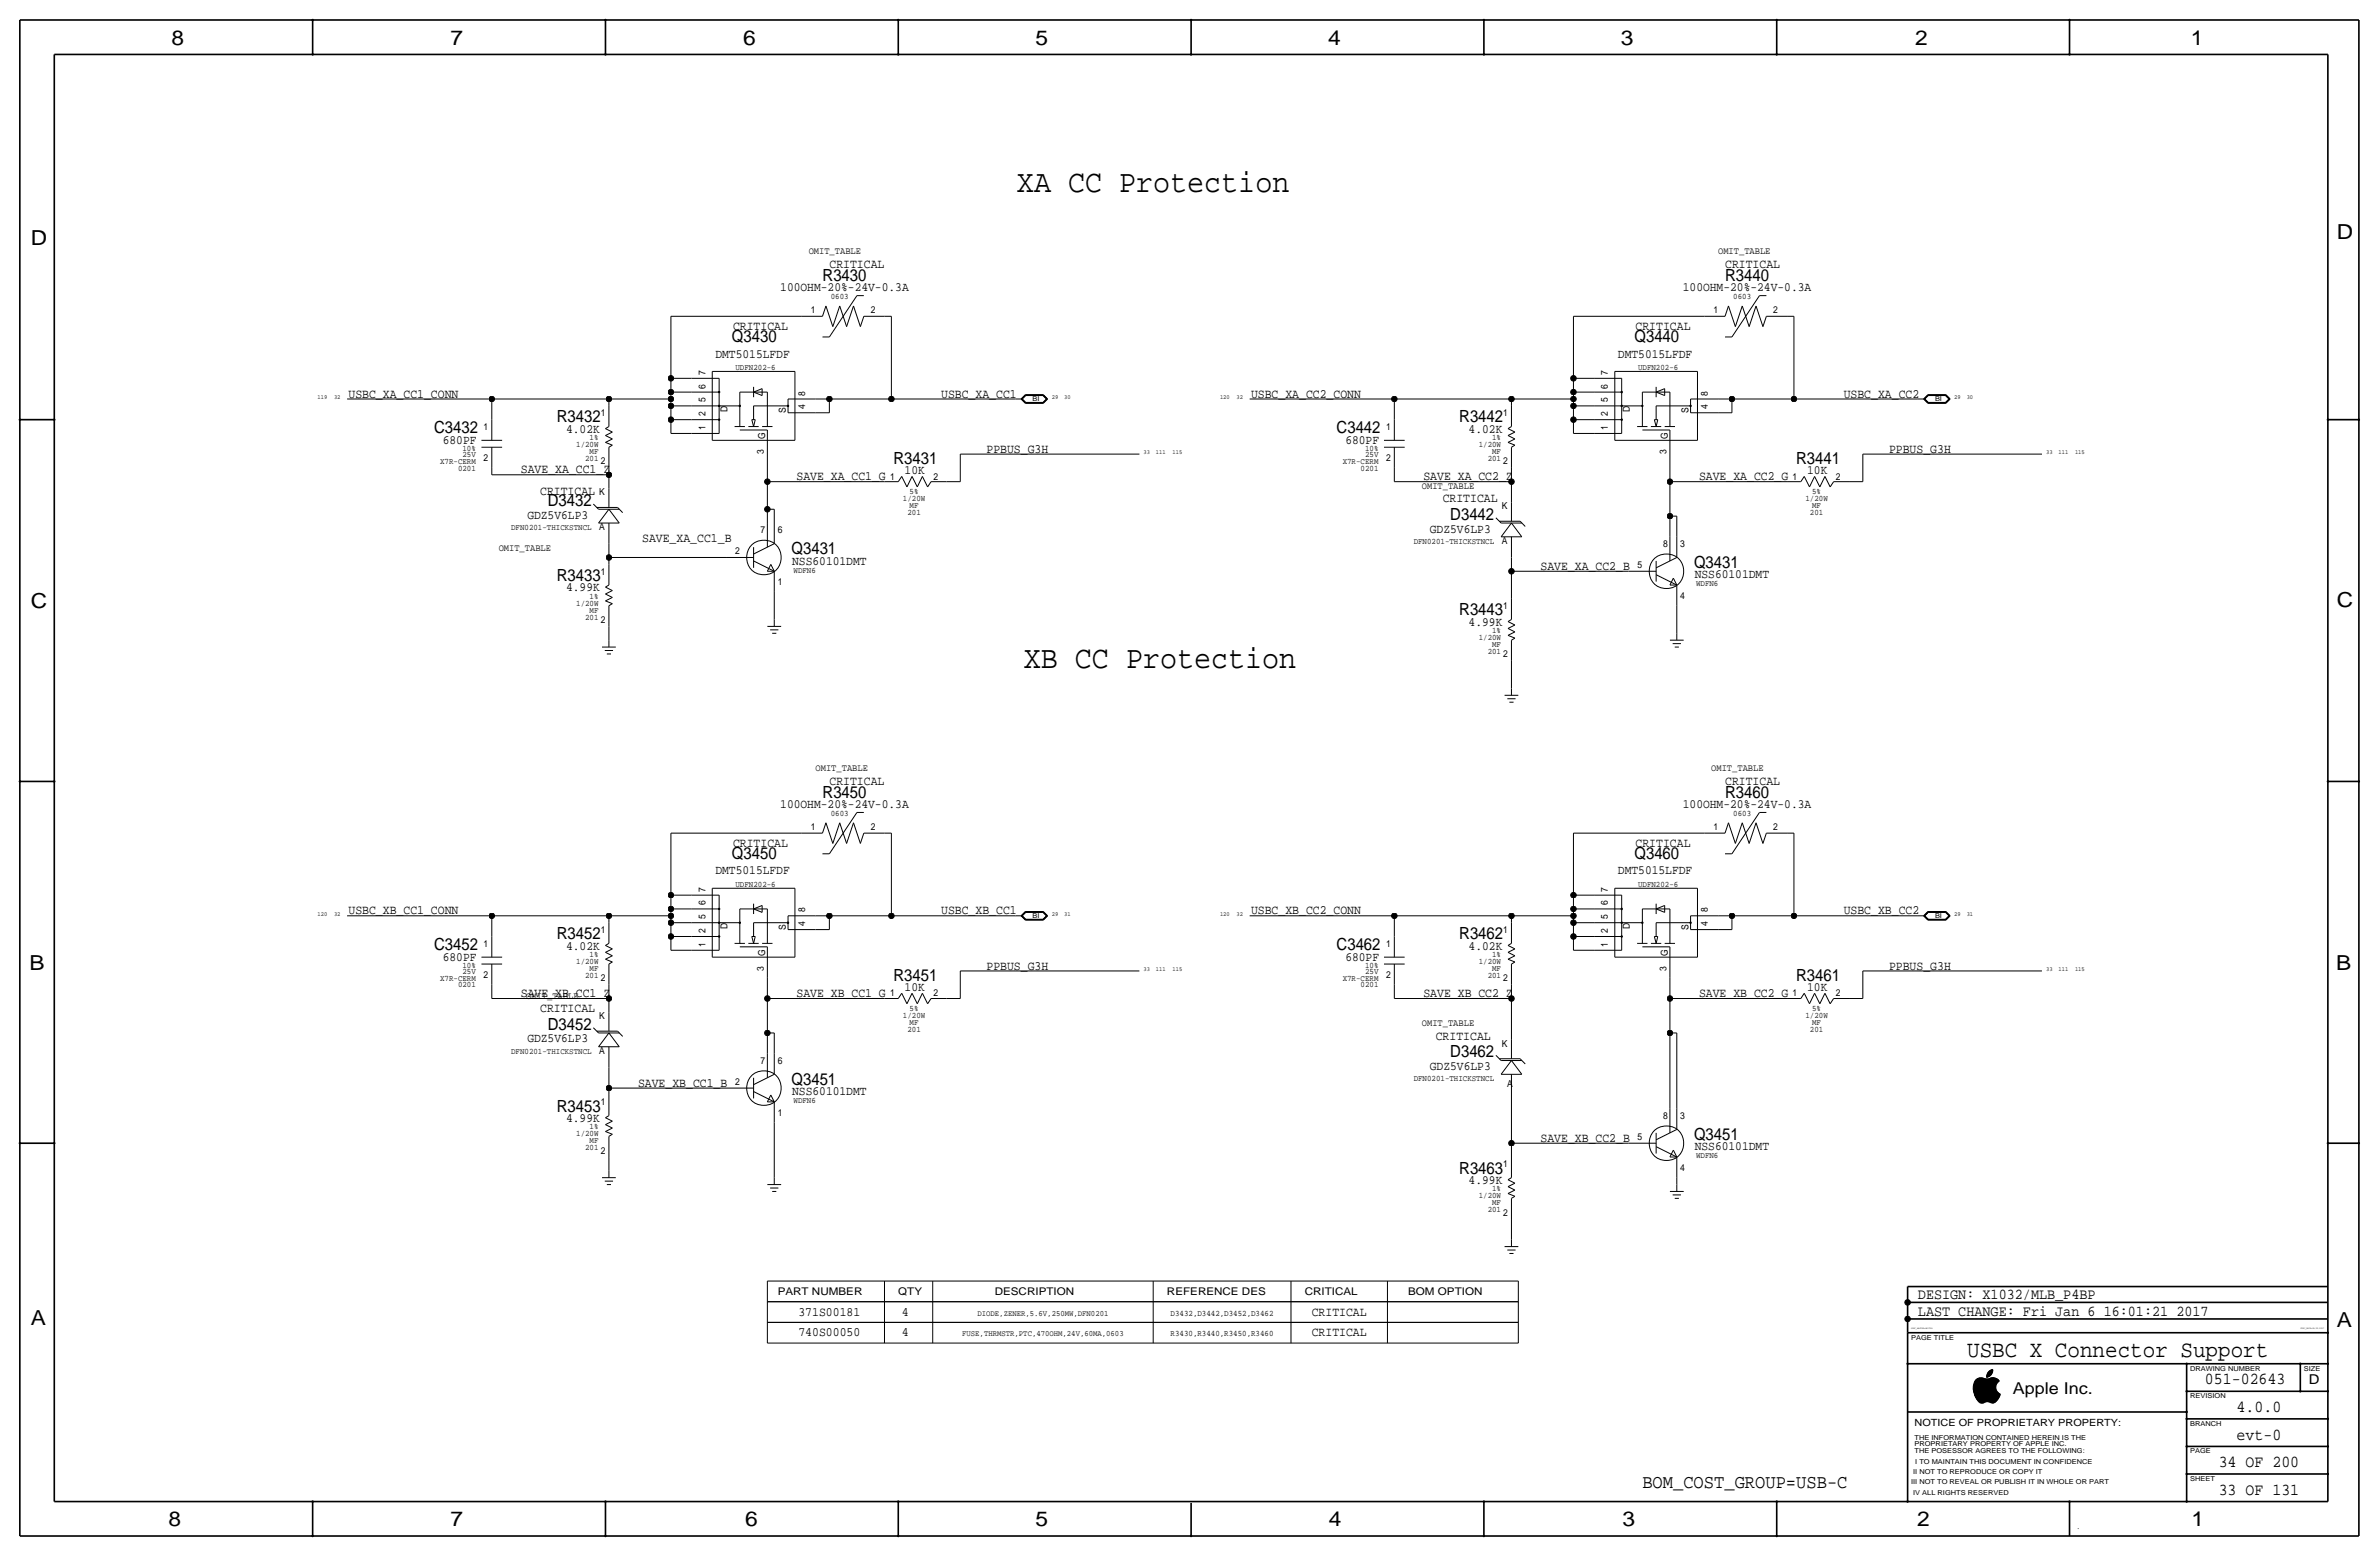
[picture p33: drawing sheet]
<svg xmlns="http://www.w3.org/2000/svg" width="877mm" height="574mm" viewBox="0 0 877 574" stroke-linecap="round" stroke-linejoin="round" font-family="sans-serif">
<defs><g id="words">
<g font-size="11.7">
<text x="374.9" y="70.9">XA CC Protection</text>
<text x="377.5" y="246.1">XB CC Protection</text>
</g>
<text font-size="8.6" x="725.2" y="500.1">USBC X Connector Support</text>
<g font-size="7.6">
<text x="63.2" y="16.5">8</text>
<text x="166.1" y="16.5">7</text>
<text x="274" y="16.5">6</text>
<text x="381.7" y="16.5">5</text>
<text x="489.7" y="16.5">4</text>
<text x="597.6" y="16.5">3</text>
<text x="706.1" y="16.5">2</text>
<text x="807.7" y="16.5">1</text>
<text x="861.5" y="88.1">D</text>
<text x="11.4" y="90.4">D</text>
<text x="11.4" y="224.3">C</text>
<text x="861.5" y="223.8">C</text>
<text x="10.8" y="357.6">B</text>
<text x="861.3" y="357.4">B</text>
<text x="11.3" y="488.4">A</text>
<text x="861.5" y="489.2">A</text>
<text x="62.2" y="562.6">8</text>
<text x="166" y="562.6">7</text>
<text x="274.8" y="562.6">6</text>
<text x="381.7" y="562.6">5</text>
<text x="489.9" y="562.6">4</text>
<text x="598.1" y="562.6">3</text>
<text x="706.8" y="562.6">2</text>
<text x="807.9" y="562.6">1</text>
</g>
<text font-size="7.1" x="605.5" y="548.4">BOM_COST_GROUP=USB-C</text>
<g font-size="6.2">
<text x="303.3" y="103.6">R3430</text>
<text x="636" y="103.6">R3440</text>
<text x="269.8" y="126">Q3430</text>
<text x="602.6" y="126">Q3440</text>
<text x="205.2" y="155.7">R3432</text>
<text x="538" y="155.7">R3442</text>
<text x="160" y="159.8">C3432</text>
<text x="492.8" y="159.8">C3442</text>
<text x="329.4" y="171.2">R3431</text>
<text x="662.2" y="171.2">R3441</text>
<text x="201.9" y="186.4">D3432</text>
<text x="534.7" y="191.5">D3442</text>
<text x="291.8" y="204.2">Q3431</text>
<text x="624.5" y="209.3">Q3431</text>
<text x="205.2" y="214.1">R3433</text>
<text x="538" y="226.8">R3443</text>
<text x="303.3" y="294.1">R3450</text>
<text x="636" y="294.1">R3460</text>
<text x="269.8" y="316.5">Q3450</text>
<text x="602.6" y="316.5">Q3460</text>
<text x="205.2" y="346.2">R3452</text>
<text x="538" y="346.2">R3462</text>
<text x="160" y="350.3">C3452</text>
<text x="492.8" y="350.3">C3462</text>
<text x="329.4" y="361.7">R3451</text>
<text x="662.2" y="361.7">R3461</text>
<text x="201.9" y="379.5">D3452</text>
<text x="534.7" y="389.6">D3462</text>
<text x="291.8" y="399.8">Q3451</text>
<text x="205.2" y="409.7">R3453</text>
<text x="624.5" y="420.1">Q3451</text>
<text x="538" y="432.6">R3463</text>
<text x="812.9" y="510.3">051-02643</text>
<text x="824.6" y="520.4">4.0.0</text>
<text x="824.6" y="530.6">evt-0</text>
<text x="818" y="540.8">34 OF 200</text>
<text x="818" y="550.9">33 OF 131</text>
</g>
<text font-size="6" x="742.1" y="513.9">Apple Inc.</text>
<g font-size="5.6">
<text x="707.1" y="478.8">DESIGN: X1032/MLB_P4BP</text>
<text x="707.1" y="484.9">LAST CHANGE: Fri Jan 6 16:01:21 2017</text>
</g>
<text font-size="5" x="851.2" y="510.3">D</text>
<g font-size="4.7">
<text x="305.8" y="98.8">CRITICAL</text>
<text x="636" y="98.8">CRITICAL</text>
<text x="287.7" y="107.2">100OHM-20%-24V-0.3A</text>
<text x="620.4" y="107.2">100OHM-20%-24V-0.3A</text>
<text x="270.2" y="121.7">CRITICAL</text>
<text x="603" y="121.7">CRITICAL</text>
<text x="263.7" y="131.8">DMT5015LFDF</text>
<text x="596.5" y="131.8">DMT5015LFDF</text>
<text x="128.5" y="146.6">USBC_XA_CC1_CONN</text>
<text x="347" y="146.6">USBC_XA_CC1</text>
<text x="461.2" y="146.6">USBC_XA_CC2_CONN</text>
<text x="679.7" y="146.6">USBC_XA_CC2</text>
<text x="208.7" y="159.5">4.02K</text>
<text x="541.5" y="159.5">4.02K</text>
<text x="163.2" y="163.6">680PF</text>
<text x="363.7" y="166.9">PPBUS_G3H</text>
<text x="496" y="163.6">680PF</text>
<text x="696.4" y="166.9">PPBUS_G3H</text>
<text x="192" y="174.5">SAVE_XA_CC1_Z</text>
<text x="293.6" y="177">SAVE_XA_CC1_G</text>
<text x="333.5" y="174.8">10K</text>
<text x="524.8" y="177">SAVE_XA_CC2_Z</text>
<text x="626.4" y="177">SAVE_XA_CC2_G</text>
<text x="666.3" y="174.8">10K</text>
<text x="199.1" y="182.6">CRITICAL</text>
<text x="531.9" y="185.2">CRITICAL</text>
<text x="194.4" y="191.2">GDZ5V6LP3</text>
<text x="527.2" y="196.3">GDZ5V6LP3</text>
<text x="236.7" y="199.9">SAVE_XA_CC1_B</text>
<text x="292" y="208.1">NSS60101DMT</text>
<text x="568" y="210.1">SAVE_XA_CC2_B</text>
<text x="624.8" y="213.2">NSS60101DMT</text>
<text x="208.7" y="217.9">4.99K</text>
<text x="541.5" y="230.6">4.99K</text>
<text x="305.8" y="289.3">CRITICAL</text>
<text x="636" y="289.3">CRITICAL</text>
<text x="287.7" y="297.7">100OHM-20%-24V-0.3A</text>
<text x="620.4" y="297.7">100OHM-20%-24V-0.3A</text>
<text x="270.2" y="312.2">CRITICAL</text>
<text x="603" y="312.2">CRITICAL</text>
<text x="263.7" y="322.3">DMT5015LFDF</text>
<text x="596.5" y="322.3">DMT5015LFDF</text>
<text x="128.5" y="337.1">USBC_XB_CC1_CONN</text>
<text x="347" y="337.1">USBC_XB_CC1</text>
<text x="461.2" y="337.1">USBC_XB_CC2_CONN</text>
<text x="679.7" y="337.1">USBC_XB_CC2</text>
<text x="208.7" y="350">4.02K</text>
<text x="541.5" y="350">4.02K</text>
<text x="163.2" y="354.1">680PF</text>
<text x="363.7" y="357.4">PPBUS_G3H</text>
<text x="496" y="354.1">680PF</text>
<text x="696.4" y="357.4">PPBUS_G3H</text>
<text x="333.5" y="365.3">10K</text>
<text x="666.3" y="365.3">10K</text>
<text x="192" y="367.5">SAVE_XB_CC1_Z</text>
<text x="293.6" y="367.5">SAVE_XB_CC1_G</text>
<text x="524.8" y="367.5">SAVE_XB_CC2_Z</text>
<text x="626.4" y="367.5">SAVE_XB_CC2_G</text>
<text x="199.1" y="373.1">CRITICAL</text>
<text x="529.3" y="383.3">CRITICAL</text>
<text x="194.4" y="384.3">GDZ5V6LP3</text>
<text x="527.2" y="394.4">GDZ5V6LP3</text>
<text x="235.2" y="400.6">SAVE_XB_CC1_B</text>
<text x="292" y="403.7">NSS60101DMT</text>
<text x="208.7" y="413.5">4.99K</text>
<text x="568" y="420.9">SAVE_XB_CC2_B</text>
<text x="624.8" y="424">NSS60101DMT</text>
<text x="541.5" y="436.4">4.99K</text>
<text x="294.4" y="484.9">371S00181</text>
<text x="332.4" y="484.9">4</text>
<text x="483.6" y="484.9">CRITICAL</text>
<text x="294.4" y="492.5">740S00050</text>
<text x="332.4" y="492.5">4</text>
<text x="483.6" y="492.5">CRITICAL</text>
</g>
<g font-size="3.9">
<text x="286.7" y="477.3">PART NUMBER</text>
<text x="331.2" y="477.3">QTY</text>
<text x="366.7" y="477.3">DESCRIPTION</text>
<text x="430.2" y="477.3">REFERENCE DES</text>
<text x="481" y="477.3">CRITICAL</text>
<text x="519.1" y="477.3">BOM OPTION</text>
</g>
<text font-size="3.7" x="705.8" y="525.5">NOTICE OF PROPRIETARY PROPERTY:</text>
<g font-size="3.6">
<text x="298.1" y="93.7">OMIT_TABLE</text>
<text x="633.4" y="93.7">OMIT_TABLE</text>
<text x="524.2" y="180.1">OMIT_TABLE</text>
<text x="183.8" y="202.9">OMIT_TABLE</text>
<text x="300.7" y="284.2">OMIT_TABLE</text>
<text x="630.9" y="284.2">OMIT_TABLE</text>
<text x="194" y="368">OMIT_TABLE</text>
<text x="524.2" y="378.2">OMIT_TABLE</text>
</g>
<g font-size="3.5">
<text x="298.9" y="115.3">1</text>
<text x="321" y="115.3">2</text>
<text x="631.7" y="115.3">1</text>
<text x="653.7" y="115.3">2</text>
<text x="260" y="143.3" transform="rotate(-90 260 143.3)">6</text>
<text x="260" y="138.2" transform="rotate(-90 260 138.2)">7</text>
<text x="592.8" y="143.3" transform="rotate(-90 592.8 143.3)">6</text>
<text x="592.8" y="138.2" transform="rotate(-90 592.8 138.2)">7</text>
<text x="260" y="148.3" transform="rotate(-90 260 148.3)">5</text>
<text x="296.9" y="145.8" transform="rotate(-90 296.9 145.8)">8</text>
<text x="592.8" y="148.3" transform="rotate(-90 592.8 148.3)">5</text>
<text x="629.6" y="145.8" transform="rotate(-90 629.6 145.8)">8</text>
<text x="221.5" y="153.4">1</text>
<text x="260" y="153.4" transform="rotate(-90 260 153.4)">2</text>
<text x="268.2" y="151.9" transform="rotate(-90 268.2 151.9)">D</text>
<text x="289.8" y="152.1" transform="rotate(-90 289.8 152.1)">S</text>
<text x="296.9" y="150.9" transform="rotate(-90 296.9 150.9)">4</text>
<text x="554.2" y="153.4">1</text>
<text x="592.8" y="153.4" transform="rotate(-90 592.8 153.4)">2</text>
<text x="600.9" y="151.9" transform="rotate(-90 600.9 151.9)">D</text>
<text x="622.5" y="152.1" transform="rotate(-90 622.5 152.1)">S</text>
<text x="629.6" y="150.9" transform="rotate(-90 629.6 150.9)">4</text>
<text x="178.3" y="158.5">1</text>
<text x="260" y="158.5" transform="rotate(-90 260 158.5)">1</text>
<text x="282.1" y="161.8" transform="rotate(-90 282.1 161.8)">G</text>
<text x="511" y="158.5">1</text>
<text x="592.8" y="158.5" transform="rotate(-90 592.8 158.5)">1</text>
<text x="614.9" y="161.8" transform="rotate(-90 614.9 161.8)">G</text>
<text x="281.6" y="167.4" transform="rotate(-90 281.6 167.4)">3</text>
<text x="614.4" y="167.4" transform="rotate(-90 614.4 167.4)">3</text>
<text x="178.3" y="169.9">2</text>
<text x="221.5" y="171.2">2</text>
<text x="511" y="169.9">2</text>
<text x="554.2" y="171.2">2</text>
<text x="328.1" y="176.8">1</text>
<text x="344.1" y="176.8">2</text>
<text x="660.9" y="176.8">1</text>
<text x="676.9" y="176.8">2</text>
<text x="220.9" y="182.6">K</text>
<text x="553.6" y="187.7">K</text>
<text x="220.9" y="195.3">A</text>
<text x="280.4" y="196.6">7</text>
<text x="286.7" y="196.6">6</text>
<text x="553.6" y="200.4">A</text>
<text x="613.1" y="201.7">8</text>
<text x="619.5" y="201.7">3</text>
<text x="271" y="204.2">2</text>
<text x="603.7" y="209.3">5</text>
<text x="221.5" y="211.8">1</text>
<text x="286.7" y="215.6">1</text>
<text x="619.5" y="220.7">4</text>
<text x="554.2" y="224.5">1</text>
<text x="221.5" y="229.6">2</text>
<text x="554.2" y="242.3">2</text>
<text x="298.9" y="305.8">1</text>
<text x="321" y="305.8">2</text>
<text x="631.7" y="305.8">1</text>
<text x="653.7" y="305.8">2</text>
<text x="260" y="328.7" transform="rotate(-90 260 328.7)">7</text>
<text x="592.8" y="328.7" transform="rotate(-90 592.8 328.7)">7</text>
<text x="260" y="333.8" transform="rotate(-90 260 333.8)">6</text>
<text x="592.8" y="333.8" transform="rotate(-90 592.8 333.8)">6</text>
<text x="260" y="338.8" transform="rotate(-90 260 338.8)">5</text>
<text x="296.9" y="341.4" transform="rotate(-90 296.9 341.4)">4</text>
<text x="296.9" y="336.3" transform="rotate(-90 296.9 336.3)">8</text>
<text x="592.8" y="338.8" transform="rotate(-90 592.8 338.8)">5</text>
<text x="629.6" y="341.4" transform="rotate(-90 629.6 341.4)">4</text>
<text x="629.6" y="336.3" transform="rotate(-90 629.6 336.3)">8</text>
<text x="221.5" y="343.9">1</text>
<text x="260" y="343.9" transform="rotate(-90 260 343.9)">2</text>
<text x="268.2" y="342.4" transform="rotate(-90 268.2 342.4)">D</text>
<text x="289.8" y="342.6" transform="rotate(-90 289.8 342.6)">S</text>
<text x="554.2" y="343.9">1</text>
<text x="592.8" y="343.9" transform="rotate(-90 592.8 343.9)">2</text>
<text x="600.9" y="342.4" transform="rotate(-90 600.9 342.4)">D</text>
<text x="622.5" y="342.6" transform="rotate(-90 622.5 342.6)">S</text>
<text x="178.3" y="349">1</text>
<text x="260" y="349" transform="rotate(-90 260 349)">1</text>
<text x="282.1" y="352.3" transform="rotate(-90 282.1 352.3)">G</text>
<text x="511" y="349">1</text>
<text x="592.8" y="349" transform="rotate(-90 592.8 349)">1</text>
<text x="614.9" y="352.3" transform="rotate(-90 614.9 352.3)">G</text>
<text x="281.6" y="357.9" transform="rotate(-90 281.6 357.9)">3</text>
<text x="614.4" y="357.9" transform="rotate(-90 614.4 357.9)">3</text>
<text x="178.3" y="360.4">2</text>
<text x="221.5" y="361.7">2</text>
<text x="511" y="360.4">2</text>
<text x="554.2" y="361.7">2</text>
<text x="328.1" y="367.3">1</text>
<text x="344.1" y="367.3">2</text>
<text x="660.9" y="367.3">1</text>
<text x="676.9" y="367.3">2</text>
<text x="220.9" y="375.7">K</text>
<text x="220.9" y="388.4">A</text>
<text x="553.6" y="385.8">K</text>
<text x="280.4" y="392.2">7</text>
<text x="286.7" y="392.2">6</text>
<text x="271" y="399.8">2</text>
<text x="555.7" y="400.6">A</text>
<text x="221.5" y="407.4">1</text>
<text x="286.7" y="411.2">1</text>
<text x="613.1" y="412.5">8</text>
<text x="619.5" y="412.5">3</text>
<text x="221.5" y="425.2">2</text>
<text x="603.7" y="420.1">5</text>
<text x="554.2" y="430.3">1</text>
<text x="619.5" y="431.5">4</text>
<text x="554.2" y="448.1">2</text>
</g>
<g font-size="3.1">
<text x="306.3" y="110.2">0603</text>
<text x="639" y="110.2">0603</text>
<text x="271.2" y="136.4">UDFN202-6</text>
<text x="603.9" y="136.4">UDFN202-6</text>
<text x="170.5" y="166.1">10%</text>
<text x="212.4" y="164.8">1/20W</text>
<text x="217.4" y="167.4">MF</text>
<text x="217.4" y="162.3">1%</text>
<text x="503.3" y="166.1">10%</text>
<text x="545.2" y="164.8">1/20W</text>
<text x="550.1" y="162.3">1%</text>
<text x="550.1" y="167.4">MF</text>
<text x="162.3" y="170.9">X7R-CERM</text>
<text x="168.9" y="173.5">0201</text>
<text x="170.5" y="168.4">25V</text>
<text x="215.7" y="169.9">201</text>
<text x="495" y="170.9">X7R-CERM</text>
<text x="501.6" y="173.5">0201</text>
<text x="503.3" y="168.4">25V</text>
<text x="548.5" y="169.9">201</text>
<text x="332.9" y="184.7">1/20W</text>
<text x="335.4" y="182.1">5%</text>
<text x="665.6" y="184.7">1/20W</text>
<text x="668.1" y="182.1">5%</text>
<text x="334.5" y="189.7">201</text>
<text x="335.4" y="187.2">MF</text>
<text x="667.3" y="189.7">201</text>
<text x="668.1" y="187.2">MF</text>
<text x="188.4" y="195.3">DFN0201-THICKSTNCL</text>
<text x="521.2" y="200.4">DFN0201-THICKSTNCL</text>
<text x="292.6" y="211.1">WDFN6</text>
<text x="217.4" y="220.7">1%</text>
<text x="625.3" y="216.2">WDFN6</text>
<text x="212.4" y="223.3">1/20W</text>
<text x="217.4" y="225.8">MF</text>
<text x="215.7" y="228.3">201</text>
<text x="550.1" y="233.4">1%</text>
<text x="545.2" y="236">1/20W</text>
<text x="550.1" y="238.5">MF</text>
<text x="548.5" y="241">201</text>
<text x="306.3" y="300.7">0603</text>
<text x="639" y="300.7">0603</text>
<text x="271.2" y="326.9">UDFN202-6</text>
<text x="603.9" y="326.9">UDFN202-6</text>
<text x="217.4" y="352.8">1%</text>
<text x="550.1" y="352.8">1%</text>
<text x="170.5" y="356.6">10%</text>
<text x="170.5" y="358.9">25V</text>
<text x="212.4" y="355.3">1/20W</text>
<text x="217.4" y="357.9">MF</text>
<text x="503.3" y="356.6">10%</text>
<text x="503.3" y="358.9">25V</text>
<text x="545.2" y="355.3">1/20W</text>
<text x="550.1" y="357.9">MF</text>
<text x="162.3" y="361.4">X7R-CERM</text>
<text x="168.9" y="364">0201</text>
<text x="215.7" y="360.4">201</text>
<text x="495" y="361.4">X7R-CERM</text>
<text x="501.6" y="364">0201</text>
<text x="548.5" y="360.4">201</text>
<text x="332.9" y="375.2">1/20W</text>
<text x="335.4" y="372.6">5%</text>
<text x="335.4" y="377.7">MF</text>
<text x="665.6" y="375.2">1/20W</text>
<text x="668.1" y="372.6">5%</text>
<text x="668.1" y="377.7">MF</text>
<text x="334.5" y="380.2">201</text>
<text x="667.3" y="380.2">201</text>
<text x="188.4" y="388.4">DFN0201-THICKSTNCL</text>
<text x="521.2" y="398.5">DFN0201-THICKSTNCL</text>
<text x="292.6" y="406.7">WDFN6</text>
<text x="212.4" y="418.8">1/20W</text>
<text x="217.4" y="416.3">1%</text>
<text x="215.7" y="423.9">201</text>
<text x="217.4" y="421.4">MF</text>
<text x="625.3" y="427">WDFN6</text>
<text x="545.2" y="441.7">1/20W</text>
<text x="550.1" y="439.2">1%</text>
<text x="548.5" y="446.8">201</text>
<text x="550.1" y="444.2">MF</text>
<text x="431.6" y="484.9">D3432,D3442,D3452,D3462</text>
<text x="431.6" y="492.5">R3430,R3440,R3450,R3460</text>
</g>
<g font-size="3">
<text x="360.4" y="484.9">DIODE,ZENER,5.6V,250MW,DFN0201</text>
<text x="354.7" y="492.5">FUSE,THRMSTR,PTC,470OHM,24V,60MA,0603</text>
</g>
<text font-size="2.6" x="765.5" y="563.6">.</text>
<g font-size="2.5">
<text x="380.6" y="147.8">BI</text>
<text x="713.4" y="147.8">BI</text>
<text x="380.6" y="338.3">BI</text>
<text x="713.4" y="338.3">BI</text>
<text x="704.5" y="493.8">PAGE TITLE</text>
<text x="807.4" y="505.2">DRAWING NUMBER</text>
<text x="849.3" y="505.2">SIZE</text>
<text x="807.4" y="515.4">REVISION</text>
<text x="807.4" y="525.5">BRANCH</text>
<text x="705.8" y="533.1">PROPRIETARY PROPERTY OF APPLE INC.</text>
<text x="705.8" y="530.6">THE INFORMATION CONTAINED HEREIN IS THE</text>
<text x="705.8" y="535.7">THE POSESSOR AGREES TO THE FOLLOWING:</text>
<text x="706.1" y="539.5">I TO MAINTAIN THIS DOCUMENT IN CONFIDENCE</text>
<text x="807.4" y="535.7">PAGE</text>
<text x="705.3" y="543.3">II NOT TO REPRODUCE OR COPY IT</text>
<text x="807.4" y="545.8">SHEET</text>
<text x="704.5" y="547.1">III NOT TO REVEAL OR PUBLISH IT IN WHOLE OR PART</text>
<text x="705.3" y="550.9">IV ALL RIGHTS RESERVED</text>
</g>
<g font-size="2.3">
<text x="117" y="147.1">119</text>
<text x="123.1" y="147.1">32</text>
<text x="387.8" y="147.1">29</text>
<text x="392.3" y="147.1">30</text>
<text x="449.8" y="147.1">120</text>
<text x="455.9" y="147.1">32</text>
<text x="720.5" y="147.1">29</text>
<text x="725.1" y="147.1">30</text>
<text x="421.6" y="167.4">33</text>
<text x="426.2" y="167.4">111</text>
<text x="432.3" y="167.4">115</text>
<text x="754.3" y="167.4">33</text>
<text x="758.9" y="167.4">111</text>
<text x="765" y="167.4">115</text>
<text x="117" y="337.6">120</text>
<text x="123.1" y="337.6">32</text>
<text x="387.8" y="337.6">29</text>
<text x="392.3" y="337.6">31</text>
<text x="449.8" y="337.6">120</text>
<text x="455.9" y="337.6">32</text>
<text x="720.5" y="337.6">29</text>
<text x="725.1" y="337.6">31</text>
<text x="421.6" y="357.9">33</text>
<text x="426.2" y="357.9">111</text>
<text x="432.3" y="357.9">115</text>
<text x="754.3" y="357.9">33</text>
<text x="758.9" y="357.9">111</text>
<text x="765" y="357.9">115</text>
</g>
<g font-size=".8">
<text x="704.5" y="490">SYNC_MASTER=ADITYA</text>
<text x="848.1" y="490">SYNC_DATE=04/05/2017</text>
</g>
</g></defs>
<g fill="none" stroke="#000" stroke-width=".37">
<path d="M247.3 116.6v22.8zM247.3 116.6h48.3zM295.6 116.6h7.6zM304.5 112.8l2.5 7.6zM304.5 112.8l-1.3 3.8zM309.6 112.8l-2.6 7.6zM309.6 112.8l2.5 7.6zM314.7 112.8l2.5 7.6zM314.7 112.8l-2.6 7.6zM315.9 109h2.6zM315.9 109l-10.1 15.2zM318.5 116.6l-1.3 3.8z"/>
<path d="M318.5 116.6h7.6zM326.1 116.6h2.5zM328.6 116.6v30.5zM580.1 116.6h48.2zM580.1 116.6v22.8zM628.3 116.6h7.7zM637.2 112.8l-1.2 3.8zM637.2 112.8l2.6 7.6zM642.3 112.8l2.6 7.6zM642.3 112.8l-2.5 7.6zM647.4 112.8l2.5 7.6zM647.4 112.8l-2.5 7.6z"/>
<path d="M648.7 109h2.5zM648.7 109l-10.2 15.2zM651.2 116.6h7.6zM651.2 116.6l-1.3 3.8zM658.8 116.6h2.6zM661.4 116.6v30.5zM247.3 139.4v5.1zM247.3 139.4h7.7zM255 139.4h10.1zM262.6 136.9v25.4zM262.6 136.9h30.5zM265.1 139.4v20.4z"/>
<path d="M293.1 136.9v25.4zM303.2 124.2h2.6zM580.1 139.4h7.6zM580.1 139.4v5.1zM587.7 139.4h10.2zM595.3 136.9v25.4zM595.3 136.9h30.5zM597.9 139.4v20.4zM625.8 136.9v25.4zM636 124.2h2.5zM128 147.1h53.3zM181.3 147.1v7.6z"/>
<path d="M181.3 154.7v7.6zM181.3 147.1h43.2zM223.2 158l1.3-.8zM223.2 158l2.6 1.3zM224.5 147.1h22.8zM224.5 147.1v2.5zM224.5 149.6v7.6zM247.3 159.8h7.7zM247.3 154.7v5.1zM247.3 149.6v5.1zM247.3 154.7h7.7zM247.3 149.6h7.7z"/>
<path d="M247.3 147.1v2.5zM247.3 144.5v2.6zM247.3 144.5h7.7zM255 144.5h10.1zM255 154.7h10.1zM255 159.8h10.1zM255 149.6h17.7zM270.8 157.2h3.8zM272.7 144.5h10.2zM272.7 144.5v12.7zM272.7 158.5h10.2zM275.9 157.2h3.8z"/>
<path d="M277.2 154.7h1.2zM277.2 154.7l.6 2.5zM277.8 144.5l3.2 1.3zM277.8 144.5l3.2-1.2zM277.8 142.6v3.8zM277.8 149.6h12.7zM277.8 149.6v5.1zM278.4 154.7l-.6 2.5zM281 143.3v2.5zM281 157.2h3.8zM282.9 144.5v12.7zM282.9 158.5v11.4z"/>
<path d="M290.5 152.1h10.2zM290.5 147.1h10.2zM290.5 147.1v5zM300.7 147.1h5.1zM300.7 152.1h5.1zM305.8 147.1h22.8zM305.8 147.1v5zM328.6 147.1h45.7zM374.3 147.1h2.6zM376.4 147.1l1.6 1.5zM376.4 147.1l1.6-1.6zM376.6 147.1l1.5 1.4z"/>
<path d="M376.6 147.1l1.5-1.5zM376.7 147.1l1.4 1.3zM376.7 147.1l1.4-1.4zM376.9 147.1l1.3 1.2zM376.9 147.1l1.3-1.3zM378 145.5h6.7zM378 148.6h6.7zM378.1 145.6h6.5zM378.1 148.5h6.5zM378.1 148.4h6.5zM378.1 145.7h6.5zM378.2 148.3h6.3z"/>
<path d="M378.2 145.8h6.3zM384.5 145.8l1.3 1.3zM384.5 148.3l1.3-1.2zM384.6 148.4l1.3-1.3zM384.6 145.7l1.3 1.4zM384.6 148.5l1.5-1.4zM384.6 145.6l1.5 1.5zM384.7 145.5l1.5 1.6zM384.7 148.6l1.5-1.5zM460.7 147.1h53.3zM514 147.1v7.6zM514 154.7v7.6z"/>
<path d="M514 147.1h43.2zM556 158l1.2-.8zM556 158l2.5 1.3zM557.2 147.1v2.5zM557.2 149.6v7.6zM557.2 147.1h22.9zM580.1 144.5h7.6zM580.1 144.5v2.6zM580.1 147.1v2.5zM580.1 149.6h7.6zM580.1 149.6v5.1zM580.1 154.7h7.6z"/>
<path d="M580.1 154.7v5.1zM580.1 159.8h7.6zM587.7 144.5h10.2zM587.7 154.7h10.2zM587.7 159.8h10.2zM587.7 149.6h17.8zM603.6 157.2h3.8zM605.5 144.5h10.1zM605.5 144.5v12.7zM605.5 158.5h10.1zM608.6 157.2h3.8zM609.9 154.7l.7 2.5z"/>
<path d="M609.9 154.7h1.3zM610.6 144.5l3.1 1.3zM610.6 144.5l3.1-1.2zM610.6 142.6v3.8zM610.6 149.6h12.7zM610.6 149.6v5.1zM611.2 154.7l-.6 2.5zM613.7 143.3v2.5zM613.7 157.2h3.8zM615.6 144.5v12.7zM615.6 158.5v11.4zM623.3 152.1h10.1z"/>
<path d="M623.3 147.1h10.1zM623.3 147.1v5zM633.4 147.1h5.1zM633.4 152.1h5.1zM638.5 147.1h22.9zM638.5 147.1v5zM661.4 147.1h45.7zM707.1 147.1h2.5zM709.2 147.1l1.5 1.5zM709.2 147.1l1.5-1.6zM709.3 147.1l1.5-1.5zM709.3 147.1l1.5 1.4z"/>
<path d="M709.5 147.1l1.3 1.3zM709.5 147.1l1.3-1.4zM709.6 147.1l1.3 1.2zM709.6 147.1l1.3-1.3zM710.7 145.5h6.7zM710.7 148.6h6.7zM710.8 148.5h6.5zM710.8 145.6h6.5zM710.8 145.7h6.5zM710.8 148.4h6.5zM710.9 148.3h6.3zM710.9 145.8h6.3z"/>
<path d="M717.2 145.8l1.3 1.3zM717.2 148.3l1.3-1.2zM717.3 145.7l1.4 1.4zM717.3 148.4l1.4-1.3zM717.3 148.5l1.5-1.4zM717.3 145.6l1.5 1.5zM717.4 145.5l1.6 1.6zM717.4 148.6l1.6-1.5zM177.5 164.8h7.6zM177.5 162.3h7.6zM181.3 172.5v2.5zM181.3 175h43.2z"/>
<path d="M181.3 164.8v7.7zM223.2 163.1l2.6-1.3zM223.2 160.5l2.6-1.2zM223.2 163.1l2.6 1zM223.2 160.5l2.6 1.3zM224.5 164.8l1.3-.7zM224.5 172.5v2.5zM224.5 175v5.1zM224.5 164.8v7.7zM262.6 162.3h30.5zM282.9 169.9v7.6zM282.9 177.5v10.2z"/>
<path d="M282.9 177.5h43.2zM326.1 177.5h5.1zM332.4 175.6l2 3.9zM332.4 175.6l-1.2 1.9zM336.2 175.6l-1.8 3.9zM336.2 175.6l2 3.9zM340.1 175.6l-1.9 3.9zM340.1 175.6l1.9 3.9zM343.3 177.5h5.6zM343.3 177.5l-1.3 2zM348.9 177.5h5.1zM354 167.4h66.1z"/>
<path d="M354 167.4v10.1zM510.2 162.3h7.7zM510.2 164.8h7.7zM514 172.5v5zM514 177.5h43.2zM514 164.8v7.7zM556 163.1l2.5-1.3zM556 160.5l2.5-1.2zM556 163.1l2.5 1zM556 160.5l2.5 1.3zM557.2 164.8l1.3-.7zM557.2 172.5v5z"/>
<path d="M557.2 177.5v7.7zM557.2 164.8v7.7zM595.3 162.3h30.5zM615.6 169.9v7.6zM615.6 177.5v12.7zM615.6 177.5h43.2zM658.8 177.5h5.1zM665.2 175.6l1.9 3.9zM665.2 175.6l-1.3 1.9zM669 175.6l-1.9 3.9zM669 175.6l1.9 3.9zM672.8 175.6l-1.9 3.9z"/>
<path d="M672.8 175.6l1.9 3.9zM676 177.5h5.7zM676 177.5l-1.3 2zM681.7 177.5h5.1zM686.8 167.4h66zM686.8 167.4v10.1zM218.7 185.8l2 1.9zM220 187h7.7zM220.7 192.8h7.6zM220.7 187.7h7.6zM224.5 187.7l3.8 5.1zM224.5 192.8v7.6z"/>
<path d="M224.5 180.1v6.9zM224.5 187.7l-3.8 5.1zM227.7 187l1.9 2zM282.9 187.7v5.1zM282.9 192.8v8.9zM282.9 187.7h2.5zM285.4 187.7v5.1zM285.4 192.8v7.6zM551.5 190.9l1.9 1.9zM552.8 192.1h7.6zM553.4 197.9h7.6zM553.4 192.8h7.6z"/>
<path d="M557.2 192.8l-3.8 5.1zM557.2 197.9v7.6zM557.2 185.2v6.9zM557.2 192.8l3.8 5.1zM560.4 192.1l1.9 2zM615.6 190.2v7.7zM615.6 197.9v8.9zM615.6 190.2h2.6zM618.2 190.2v7.7zM618.2 197.9v7.6zM223.2 218.9l2.6-1.2zM223.2 216.4l1.3-.8z"/>
<path d="M223.2 218.9l2.6 1.3zM223.2 216.4l2.6 1.3zM224.5 200.4v5.1zM224.5 205.5v2.5zM224.5 208v7.6zM224.5 205.5h43.2zM267.7 205.5h10.1zM277.8 204.2l7.6-3.8zM277.8 201.7v7.6zM277.8 206.8l7.6 3.8zM282.9 210.6h2.5zM284.2 208l-1.3 2.6z"/>
<path d="M284.2 208l1.2 2.6zM285.4 218.2v10.1zM285.4 210.6v7.6zM557.2 210.6v10.1zM557.2 210.6h43.2zM557.2 205.5v5.1zM600.4 210.6h10.2zM610.6 209.3l7.6-3.8zM610.6 206.8v7.6zM610.6 211.8l7.6 3.8zM615.6 215.6h2.6zM616.9 213.1l1.3 2.5z"/>
<path d="M616.9 213.1l-1.3 2.5zM618.2 215.6v7.7zM221.9 238.5h5.1zM223 239.8h3zM223.2 221.5l2.6-1.3zM223.2 221.5l2.6 1zM224.5 223.3l1.3-.8zM224.5 230.9v5.1zM224.5 236v2.5zM224.5 223.3v7.6zM282.9 230.9h5.1zM283.9 232.2h3.1z"/>
<path d="M284.7 233.4h1.5zM285.4 228.3v2.6zM556 234.2l2.5-1.3zM556 231.6l2.5-1.2zM556 229.1l1.2-.8zM556 234.2l2.5 1zM556 231.6l2.5 1.3zM556 229.1l2.5 1.3zM557.2 236l1.3-.8zM557.2 236v7.6zM557.2 220.7v7.6zM615.6 236h5.1z"/>
<path d="M616.7 237.2h3zM617.4 238.5h1.5zM618.2 223.3v10.1zM618.2 233.4v2.6zM223.7 241h1.5zM554.7 256.3h5.1zM555.7 257.6h3zM556.5 258.8h1.5zM557.2 243.6v10.1zM557.2 253.7v2.6zM315.9 299.5h2.6zM315.9 299.5l-10.1 15.2z"/>
<path d="M648.7 299.5h2.5zM648.7 299.5l-10.2 15.2zM247.3 307.1v22.8zM247.3 307.1h48.3zM295.6 307.1h7.6zM303.2 314.7h2.6zM304.5 303.3l2.5 7.6zM304.5 303.3l-1.3 3.8zM309.6 303.3l-2.6 7.6zM309.6 303.3l2.5 7.6zM314.7 303.3l2.5 7.6zM314.7 303.3l-2.6 7.6z"/>
<path d="M318.5 307.1l-1.3 3.8zM318.5 307.1h7.6zM326.1 307.1h2.5zM328.6 307.1v30.5zM580.1 307.1h48.2zM580.1 307.1v22.8zM628.3 307.1h7.7zM636 314.7h2.5zM637.2 303.3l-1.2 3.8zM637.2 303.3l2.6 7.6zM642.3 303.3l2.6 7.6zM642.3 303.3l-2.5 7.6z"/>
<path d="M647.4 303.3l2.5 7.6zM647.4 303.3l-2.5 7.6zM651.2 307.1h7.6zM651.2 307.1l-1.3 3.8zM658.8 307.1h2.6zM661.4 307.1v30.5zM128 337.6h53.3zM181.3 337.6v7.6zM181.3 337.6h43.2zM224.5 337.6h22.8zM224.5 337.6v2.5zM247.3 337.6v2.5z"/>
<path d="M247.3 335v2.6zM247.3 329.9v5.1zM247.3 335h7.7zM247.3 329.9h7.7zM255 335h10.1zM255 329.9h10.1zM262.6 327.4v25.4zM262.6 327.4h30.5zM265.1 329.9v20.4zM272.7 335h10.2zM272.7 335v12.7zM277.8 335l3.2 1.3z"/>
<path d="M277.8 335l3.2-1.2zM277.8 333.1v3.8zM281 333.8v2.5zM282.9 335v12.7zM290.5 337.6h10.2zM290.5 337.6v5zM293.1 327.4v25.4zM300.7 337.6h5.1zM305.8 337.6h22.8zM305.8 337.6v5zM328.6 337.6h45.7zM374.3 337.6h2.6z"/>
<path d="M376.4 337.6l1.6 1.5zM376.4 337.6l1.6-1.6zM376.6 337.6l1.5 1.4zM376.6 337.6l1.5-1.5zM376.7 337.6l1.4 1.3zM376.7 337.6l1.4-1.4zM376.9 337.6l1.3 1.2zM376.9 337.6l1.3-1.3zM378 336h6.7zM378 339.1h6.7zM378.1 336.1h6.5zM378.1 339h6.5z"/>
<path d="M378.1 338.9h6.5zM378.1 336.2h6.5zM378.2 338.8h6.3zM378.2 336.3h6.3zM384.5 336.3l1.3 1.3zM384.5 338.8l1.3-1.2zM384.6 338.9l1.3-1.3zM384.6 336.2l1.3 1.4zM384.6 339l1.5-1.4zM384.6 336.1l1.5 1.5zM384.7 336l1.5 1.6zM384.7 339.1l1.5-1.5z"/>
<path d="M460.7 337.6h53.3zM514 337.6v7.6zM514 337.6h43.2zM557.2 337.6v2.5zM557.2 337.6h22.9zM580.1 329.9h7.6zM580.1 329.9v5.1zM580.1 335h7.6zM580.1 335v2.6zM580.1 337.6v2.5zM587.7 335h10.2zM587.7 329.9h10.2z"/>
<path d="M595.3 327.4v25.4zM595.3 327.4h30.5zM597.9 329.9v20.4zM605.5 335h10.1zM605.5 335v12.7zM610.6 335l3.1 1.3zM610.6 335l3.1-1.2zM610.6 333.1v3.8zM613.7 333.8v2.5zM615.6 335v12.7zM623.3 337.6h10.1zM623.3 337.6v5z"/>
<path d="M625.8 327.4v25.4zM633.4 337.6h5.1zM638.5 337.6h22.9zM638.5 337.6v5zM661.4 337.6h45.7zM707.1 337.6h2.5zM709.2 337.6l1.5 1.5zM709.2 337.6l1.5-1.6zM709.3 337.6l1.5-1.5zM709.3 337.6l1.5 1.4zM709.5 337.6l1.3 1.3zM709.5 337.6l1.3-1.4z"/>
<path d="M709.6 337.6l1.3 1.2zM709.6 337.6l1.3-1.3zM710.7 336h6.7zM710.7 339.1h6.7zM710.8 339h6.5zM710.8 336.1h6.5zM710.8 336.2h6.5zM710.8 338.9h6.5zM710.9 338.8h6.3zM710.9 336.3h6.3zM717.2 336.3l1.3 1.3zM717.2 338.8l1.3-1.2z"/>
<path d="M717.3 336.2l1.4 1.4zM717.3 338.9l1.4-1.3zM717.3 339l1.5-1.4zM717.3 336.1l1.5 1.5zM717.4 336l1.6 1.6zM717.4 339.1l1.6-1.5zM177.5 355.3h7.6zM177.5 352.8h7.6zM181.3 345.2v7.6zM181.3 355.3v7.7zM223.2 353.6l2.6-1.3zM223.2 351l2.6-1.2z"/>
<path d="M223.2 348.5l1.3-.8zM223.2 353.6l2.6 1zM223.2 351l2.6 1.3zM223.2 348.5l2.6 1.3zM224.5 355.3l1.3-.7zM224.5 355.3v7.7zM224.5 340.1v7.6zM247.3 350.3h7.7zM247.3 345.2v5.1zM247.3 340.1v5.1zM247.3 345.2h7.7zM247.3 340.1h7.7z"/>
<path d="M255 345.2h10.1zM255 350.3h10.1zM255 340.1h17.7zM262.6 352.8h30.5zM270.8 347.7h3.8zM272.7 349h10.2zM275.9 347.7h3.8zM277.2 345.2h1.2zM277.2 345.2l.6 2.5zM277.8 340.1h12.7zM277.8 340.1v5.1zM278.4 345.2l-.6 2.5z"/>
<path d="M281 347.7h3.8zM282.9 349v11.4zM290.5 342.6h10.2zM300.7 342.6h5.1zM354 357.9h66.1zM354 357.9v10.1zM510.2 352.8h7.7zM510.2 355.3h7.7zM514 345.2v7.6zM514 355.3v7.7zM556 353.6l2.5-1.3zM556 351l2.5-1.2z"/>
<path d="M556 348.5l1.2-.8zM556 353.6l2.5 1zM556 351l2.5 1.3zM556 348.5l2.5 1.3zM557.2 355.3l1.3-.7zM557.2 355.3v7.7zM557.2 340.1v7.6zM580.1 340.1h7.6zM580.1 340.1v5.1zM580.1 345.2h7.6zM580.1 345.2v5.1zM580.1 350.3h7.6z"/>
<path d="M587.7 345.2h10.2zM587.7 350.3h10.2zM587.7 340.1h17.8zM595.3 352.8h30.5zM603.6 347.7h3.8zM605.5 349h10.1zM608.6 347.7h3.8zM609.9 345.2l.7 2.5zM609.9 345.2h1.3zM610.6 340.1h12.7zM610.6 340.1v5.1zM611.2 345.2l-.6 2.5z"/>
<path d="M613.7 347.7h3.8zM615.6 349v11.4zM623.3 342.6h10.1zM633.4 342.6h5.1zM686.8 357.9h66zM686.8 357.9v10.1zM181.3 363v5zM181.3 368h43.2zM218.7 378.8l2 1.9zM224.5 363v5zM224.5 368v5.1zM224.5 373.1v7z"/>
<path d="M282.9 360.4v7.6zM282.9 368v12.7zM282.9 368h43.2zM326.1 368h5.1zM332.4 366.1l2 3.9zM332.4 366.1l-1.2 1.9zM336.2 366.1l-1.8 3.9zM336.2 366.1l2 3.9zM340.1 366.1l-1.9 3.9zM340.1 366.1l1.9 3.9zM343.3 368h5.6zM343.3 368l-1.3 2z"/>
<path d="M348.9 368h5.1zM514 363v5zM514 368h43.2zM557.2 368v15.3zM557.2 363v5zM615.6 360.4v7.6zM615.6 368v12.7zM615.6 368h43.2zM658.8 368h5.1zM665.2 366.1l1.9 3.9zM665.2 366.1l-1.3 1.9zM669 366.1l-1.9 3.9z"/>
<path d="M669 366.1l1.9 3.9zM672.8 366.1l-1.9 3.9zM672.8 366.1l1.9 3.9zM676 368h5.7zM676 368l-1.3 2zM681.7 368h5.1zM220 380.1h7.7zM220.7 385.8h7.6zM220.7 380.7h7.6zM224.5 380.7l3.8 5.1zM224.5 393.4v7.7zM224.5 385.8v7.6z"/>
<path d="M224.5 380.7l-3.8 5.1zM227.7 380.1l1.9 1.9zM277.8 399.8l7.6-3.8zM277.8 397.3v7.6zM282.9 380.7v7.7zM282.9 388.4v8.9zM282.9 380.7h2.5zM285.4 380.7v7.7zM285.4 388.4v7.6zM551.5 389l1.9 1.9zM552.8 390.2h7.6zM553.4 396h7.6z"/>
<path d="M553.4 390.9h7.6zM557.2 390.9l-3.8 5.1zM557.2 396v7.6zM557.2 383.3v6.9zM557.2 390.9l3.8 5.1zM560.4 390.2l1.9 2zM615.6 380.7v28zM615.6 380.7h2.6zM618.2 380.7v28zM223.2 417.1l2.6-1.3zM223.2 414.5l2.6-1.2zM223.2 412l1.3-.8z"/>
<path d="M223.2 417.1l2.6 1zM223.2 414.5l2.6 1.3zM223.2 412l2.6 1.3zM224.5 418.8l1.3-.7zM224.5 401.1h43.2zM224.5 401.1v2.5zM224.5 418.8v7.7zM224.5 403.6v7.6zM267.7 401.1h10.1zM277.8 402.3l7.6 3.8zM282.9 406.1h2.5zM284.2 403.6l-1.3 2.5z"/>
<path d="M284.2 403.6l1.2 2.5zM285.4 413.8v20.3zM285.4 406.1v7.7zM557.2 403.6v17.8zM610.6 417.6v7.6zM615.6 408.7v8.9zM618.2 408.7v7.6zM221.9 434.1h5.1zM223 435.4h3zM223.7 436.6h1.5zM224.5 426.5v5zM224.5 431.5v2.6z"/>
<path d="M282.9 436.6h5.1zM283.9 437.9h3.1zM284.7 439.2h1.5zM285.4 434.1v2.5zM556 439.9l2.5-1.2zM556 437.4l2.5-1.3zM556 434.8l1.2-.7zM556 439.9l2.5 1zM556 437.4l2.5 1.3zM556 434.8l2.5 1.3zM557.2 421.4v5.1zM557.2 426.5v7.6z"/>
<path d="M557.2 421.4h43.2zM600.4 421.4h10.2zM610.6 420.1l7.6-3.8zM610.6 422.7l7.6 3.8zM615.6 439.2h5.1zM615.6 426.5h2.6zM616.9 423.9l1.3 2.6zM616.9 423.9l-1.3 2.6zM618.2 434.1v2.5zM618.2 426.5v7.6zM618.2 436.6v2.6zM554.7 459.5h5.1z"/>
<path d="M557.2 441.7l1.3-.8zM557.2 449.3v7.6zM557.2 456.9v2.6zM557.2 441.7v7.6zM616.7 440.4h3zM617.4 441.7h1.5zM282.9 472.2v7.6zM282.9 479.8h276.9zM282.9 472.2h276.9zM282.9 479.8v7.6zM326.1 472.2v7.6zM326.1 479.8v7.6z"/>
<path d="M343.9 472.2v7.6zM343.9 479.8v7.6zM425.1 472.2v7.6zM425.1 479.8v7.6zM475.9 472.2v7.6zM475.9 479.8v7.6zM511.5 472.2v7.6zM511.5 479.8v7.6zM555.7 460.8h3zM556.5 462h1.5zM559.8 472.2v7.6zM559.8 479.8v7.6z"/>
<path d="M282.9 487.4v7.6zM282.9 495h276.9zM282.9 487.4h276.9zM326.1 487.4v7.6zM343.9 487.4v7.6zM425.1 487.4v7.6zM475.9 487.4v7.6zM511.5 487.4v7.6zM559.8 487.4v7.6zM727.5 512.2h8.4zM727.5 512.3h8.4zM727.5 512.4h8.5z"/>
<path d="M727.5 511.2h8.2zM727.5 511.3h8.2zM727.5 511.5h8.2zM727.5 511.4h8.2zM727.5 512h8.3zM727.5 512.1h8.3zM727.5 511.7h8.3zM727.5 511.8h8.3zM727.5 511.6h8.3zM727.5 511.9h8.3zM727.5 511.1h8.3zM727.6 512.8h8.6z"/>
<path d="M727.6 510.8h8.2zM727.6 511h8.2zM727.6 510.9h8.2zM727.6 510.7h8.2zM727.6 512.5h8.4zM727.6 512.6h8.4zM727.6 512.7h8.5zM727.6 512.9h8.6zM727.6 510.6h8.3zM727.6 510.5h8.3zM727.6 513h8.7zM727.6 513.1h8.8z"/>
<path d="M727.7 513.2h8.8zM727.7 510.2h8.3zM727.7 510.4h8.2zM727.7 510.3h8.3zM727.7 513.4h9.1zM727.7 513.3h9zM727.7 510.1h8.3zM727.8 509.9h8.4zM727.8 513.5h9.1zM727.8 510h8.3zM727.8 513.6h9.2zM727.8 513.8h9.6z"/>
<path d="M727.8 509.8h8.5zM727.8 513.7h9.4zM727.9 513.9h9.5zM727.9 509.7h8.4zM727.9 509.6h8.5zM727.9 514.1h9.5zM727.9 514h9.5zM728 514.2h9.4zM728 509.5h8.5zM728 509.4h8.6zM728 509.3h8.7zM728 514.4h9.3z"/>
<path d="M728.1 509.2h8.8zM728.1 514.5h9.2zM728.1 514.6h9.1zM728.1 509.1h8.9zM728.2 514.7h9zM728.2 509h8.8zM728.2 514.8h9zM728.3 514.9h8.8zM728.3 508.9h8.7zM728.3 515h8.8zM728.3 508.8h8.6zM728.3 515.1h8.7z"/>
<path d="M728.4 508.7h8.4zM728.4 515.2h8.6zM728.5 515.3h8.4zM728.5 515.4h8.4zM728.5 508.6h8.2zM728.6 515.5h8.2zM728.6 508.5h7.9zM728.7 515.6h8zM728.7 515.7h8zM728.7 508.4h7.7zM728.8 515.8h7.7zM728.9 515.9h7.6z"/>
<path d="M728.9 508.3h3.1zM728.9 516h7.5zM729 508.2h2.6zM729 516.1h7.3zM729.1 516.2h7.1zM729.2 516.3h6.9zM729.2 508.1a4.7 4.7 0 0 0-1.2 6.3l1.8 2.6 .8 .2 1-.3M729.3 508.1h2.1zM729.3 516.4h6.7zM729.4 516.5h6.5zM729.5 516.6h6.3zM729.6 516.7h2.5z"/>
<path d="M729.6 507.9h1.4zM729.7 516.8h2.1zM729.8 516.9h1.9zM729.9 517h1.6zM730.2 517.1h1zM732.4 507.5h.6zM732.4 507.6h.4zM732.4 507.4h.8zM732.4 507.3h1zM732.4 507.1h1.3zM732.4 507h1.4zM732.4 507.2h1.2z"/>
<path d="M732.5 506.9h1.4zM732.5 506.8h1.5zM732.5 506.6h1.7zM732.5 506.7h1.6zM732.6 506.5h1.7zM732.6 506.4h1.7zM732.7 506.3h1.7zM732.7 506.2h1.7zM732.8 506.1h1.7zM732.8 506h1.7zM732.9 505.9h1.6zM733 505.8h1.6z"/>
<path d="M733.1 505.7h1.5zM733.1 508.3h3.1zM733.2 505.6h1.4zM733.2 516.7h2.5zM733.3 505.5h1.4zM733.4 508.2h2.6zM733.4 505.4h1.3zM733.6 505.3h1.1zM733.6 516.8h2zM733.6 508.1a2.99 2.99 0 0 1 3.5 1 2.71 2.71 0 0 0-1.3 2.5 2.71 2.71 0 0 0 1.7 2.3 3.5 3.5 0 0 1-3.1 3.2l-1.6-.4-1.1 .2M733.7 508.1h2.1zM733.7 508.1l-1.3 .2-1.9-.4-1.3 .2"/>
<path d="M733.7 505.2h1zM733.8 516.9h1.7zM733.9 505.1h.8zM733.9 507.9h1.6zM734 517h1.3zM734.1 505h.6zM734.3 507.8h.8zM734.3 504.9h.4zM734.3 517.1h.7zM734.7 504.7a2.81 2.81 0 0 0-2.3 3 2.71 2.71 0 0 0 2.3-2.9"/>
<circle cx="281.6" cy="205.5" r="6.4"/>
<circle cx="614.4" cy="210.6" r="6.4"/>
<circle cx="281.6" cy="401.1" r="6.4"/>
<circle cx="614.4" cy="421.4" r="6.4"/>
</g>
<g fill="none" stroke="#000" stroke-width=".6" stroke-linecap="butt">
<path d="M7.3 7.4v558.8zM7.3 7.4h862.3zM115.3 7.4v12.7zM223.2 7.4v12.7zM331.2 7.4v12.7zM439.1 7.4v12.7zM547.1 7.4v12.7zM655 7.4v12.7zM763 7.4v12.7zM869.6 7.4v558.8zM20 20.1v533.4zM20 20.1h838.2z"/>
<path d="M858.2 20.1v533.4zM7.3 154.7h12.7zM858.2 154.7h11.4zM7.3 288h12.7zM858.2 288h11.4zM7.3 421.4h12.7zM858.2 421.4h11.4zM703.3 474.2h154.9zM703.3 474.2v5.9zM703.3 480.1h154.9zM703.3 480.1v6.1zM703.3 486.2h154.9z"/>
<path d="M703.3 486.2v5zM703.3 491.2v62.3zM703.3 491.2h154.9zM703.3 502.7h154.9zM806.1 502.7v50.8zM806.1 512.8h52.1zM848.1 502.7v10.1zM703.3 520.4h102.8zM806.1 533.1h52.1zM806.1 523h52.1zM20 553.5h838.2zM115.3 553.5v12.7z"/>
<path d="M223.2 553.5v12.7zM331.2 553.5v12.7zM439.1 554v12.2zM547.1 553.5v12.7zM655 553.5v12.7zM763 553.5v12.7zM806.1 543.3h52.1zM7.3 566.2h862.3z"/>
</g>
<g fill="#000" stroke="#000" stroke-width=".37">
<path d="M115.1 7.2h.4v.3h-.4zM115.1 19.9h.4v.3h-.4zM223 7.2h.4v.3h-.4zM223 19.9h.4v.3h-.4zM331 19.9h.4v.3h-.4zM331 7.2h.4v.3h-.4zM438.9 7.2h.4v.3h-.4zM438.9 19.9h.4v.3h-.4zM546.9 7.2h.4v.3h-.4zM546.9 19.9h.4v.3h-.4zM654.8 19.9h.4v.3h-.4zM654.8 7.2h.4v.3h-.4z"/>
<path d="M762.8 19.9h.4v.3h-.4zM762.8 7.2h.4v.3h-.4zM7.1 154.5h.4v.4h-.4zM19.8 154.5h.4v.4h-.4zM264.9 154.5h.4v.4h-.4zM264.9 149.4h.4v.4h-.4zM264.9 144.4h.4v.3h-.4zM272.6 149.4h.3v.4h-.3zM290.3 149.4h.4v.4h-.4zM597.7 154.5h.4v.4h-.4zM597.7 149.4h.4v.4h-.4zM597.7 144.4h.4v.3h-.4z"/>
<path d="M605.3 149.4h.4v.4h-.4zM623.1 149.4h.4v.4h-.4zM858 154.5h.4v.4h-.4zM869.5 154.5h.3v.4h-.3zM7.1 287.9h.4v.3h-.4zM19.8 287.9h.4v.3h-.4zM858 287.9h.4v.3h-.4zM869.5 287.9h.3v.3h-.3zM264.9 339.9h.4v.4h-.4zM264.9 334.9h.4v.3h-.4zM272.6 339.9h.3v.4h-.3zM290.3 339.9h.4v.4h-.4z"/>
<path d="M597.7 339.9h.4v.4h-.4zM597.7 334.9h.4v.3h-.4zM605.3 339.9h.4v.4h-.4zM623.1 339.9h.4v.4h-.4zM264.9 345h.4v.4h-.4zM597.7 345h.4v.4h-.4zM7.1 421.2h.4v.4h-.4zM19.8 421.2h.4v.4h-.4zM858 421.2h.4v.4h-.4zM869.5 421.2h.3v.4h-.3zM858 491.1h.4v.3h-.4zM703.1 502.5h.4v.3h-.4z"/>
<path d="M806 502.5h.3v.3h-.3zM806 512.7h.3v.3h-.3zM847.9 512.7h.3v.3h-.3zM847.9 502.5h.3v.3h-.3zM858 502.5h.4v.3h-.4zM858 512.7h.4v.3h-.4zM806 520.3h.3v.3h-.3zM806 522.8h.3v.4h-.3zM806 533h.3v.3h-.3zM858 522.8h.4v.4h-.4zM858 533h.4v.3h-.4zM115.1 553.3h.4v.3h-.4z"/>
<path d="M223 553.3h.4v.3h-.4zM331 553.3h.4v.3h-.4zM546.9 553.3h.4v.3h-.4zM654.8 553.3h.4v.3h-.4zM703.1 553.3h.4v.3h-.4zM762.8 553.3h.4v.3h-.4zM806 543.1h.3v.4h-.3zM806 553.3h.3v.3h-.3zM858 543.1h.4v.4h-.4zM115.1 566h.4v.3h-.4zM223 566h.4v.3h-.4zM331 566h.4v.3h-.4z"/>
<path d="M438.9 566h.4v.3h-.4zM546.9 566h.4v.3h-.4zM654.8 566h.4v.3h-.4z"/>
<circle cx="247.3" cy="139.4" r="1.02"/>
<circle cx="580.1" cy="139.4" r="1.02"/>
<circle cx="181.3" cy="147.1" r="1.02"/>
<circle cx="224.5" cy="147.1" r="1.02"/>
<circle cx="247.3" cy="149.6" r="1.02"/>
<circle cx="247.3" cy="154.7" r="1.02"/>
<circle cx="247.3" cy="147.1" r="1.02"/>
<circle cx="247.3" cy="144.5" r="1.02"/>
<circle cx="305.8" cy="147.1" r="1.02"/>
<circle cx="328.6" cy="147.1" r="1.02"/>
<circle cx="514" cy="147.1" r="1.02"/>
<circle cx="557.2" cy="147.1" r="1.02"/>
<circle cx="580.1" cy="147.1" r="1.02"/>
<circle cx="580.1" cy="149.6" r="1.02"/>
<circle cx="580.1" cy="144.5" r="1.02"/>
<circle cx="580.1" cy="154.7" r="1.02"/>
<circle cx="638.5" cy="147.1" r="1.02"/>
<circle cx="661.4" cy="147.1" r="1.02"/>
<circle cx="224.5" cy="175" r="1.02"/>
<circle cx="282.9" cy="177.5" r="1.02"/>
<circle cx="557.2" cy="177.5" r="1.02"/>
<circle cx="615.6" cy="177.5" r="1.02"/>
<circle cx="282.9" cy="187.7" r="1.02"/>
<circle cx="615.6" cy="190.2" r="1.02"/>
<circle cx="224.5" cy="205.5" r="1.02"/>
<circle cx="557.2" cy="210.6" r="1.02"/>
<circle cx="181.3" cy="337.6" r="1.02"/>
<circle cx="224.5" cy="337.6" r="1.02"/>
<circle cx="247.3" cy="329.9" r="1.02"/>
<circle cx="247.3" cy="337.6" r="1.02"/>
<circle cx="247.3" cy="335" r="1.02"/>
<circle cx="305.8" cy="337.6" r="1.02"/>
<circle cx="328.6" cy="337.6" r="1.02"/>
<circle cx="514" cy="337.6" r="1.02"/>
<circle cx="557.2" cy="337.6" r="1.02"/>
<circle cx="580.1" cy="329.9" r="1.02"/>
<circle cx="580.1" cy="337.6" r="1.02"/>
<circle cx="580.1" cy="335" r="1.02"/>
<circle cx="638.5" cy="337.6" r="1.02"/>
<circle cx="661.4" cy="337.6" r="1.02"/>
<circle cx="247.3" cy="340.1" r="1.02"/>
<circle cx="247.3" cy="345.2" r="1.02"/>
<circle cx="580.1" cy="345.2" r="1.02"/>
<circle cx="580.1" cy="340.1" r="1.02"/>
<circle cx="224.5" cy="368" r="1.02"/>
<circle cx="282.9" cy="368" r="1.02"/>
<circle cx="557.2" cy="368" r="1.02"/>
<circle cx="615.6" cy="368" r="1.02"/>
<circle cx="282.9" cy="380.7" r="1.02"/>
<circle cx="615.6" cy="380.7" r="1.02"/>
<circle cx="224.5" cy="401.1" r="1.02"/>
<circle cx="557.2" cy="421.4" r="1.02"/>
<circle cx="703.3" cy="480.1" r="1.02"/>
<circle cx="703.3" cy="486.2" r="1.02"/>
</g>
<use href="#words"/>
</svg>
